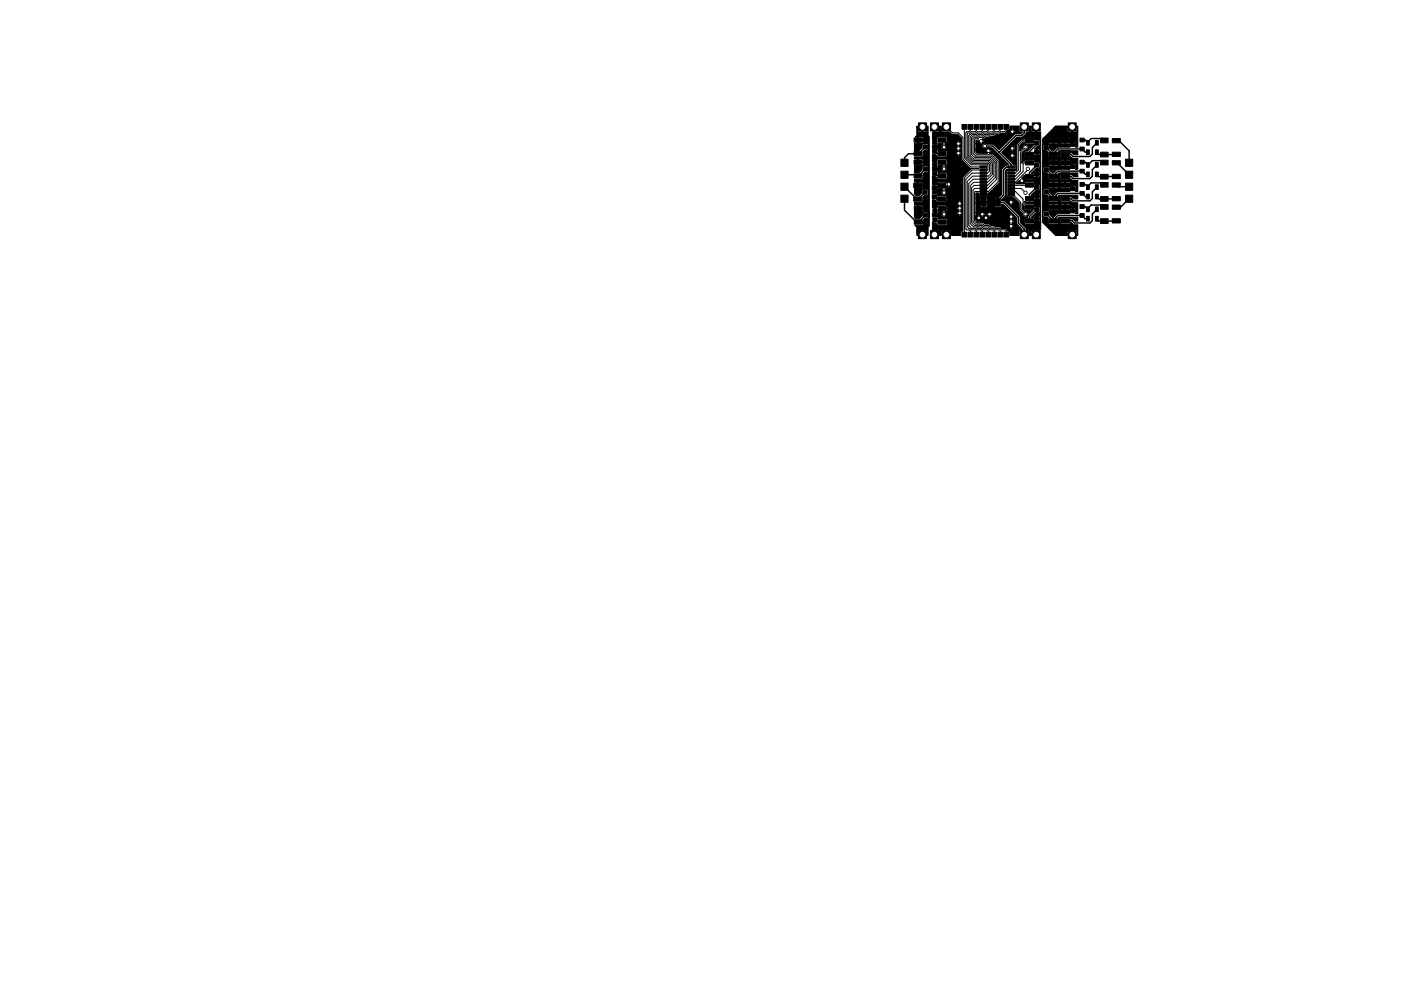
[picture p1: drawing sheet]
<svg xmlns="http://www.w3.org/2000/svg" width="297mm" height="210mm" viewBox="0 0 297 210" stroke-linecap="round" stroke-linejoin="round" font-family="sans-serif">
<g fill="#000" stroke="#000" stroke-width=".21">
<path d="M191 33.8h1.5v1.5h-1.5zM191 36.3h1.5v1.5h-1.5zM193.7 38.9h1.7v.9h-1.7zM193.8 29.3h1.7v.9h-1.7zM193.8 32.2h1.7v.9h-1.7zM193.8 34h1.7v.9h-1.7zM193.8 36.9h1.7v.9h-1.7zM194.4 26.7l.2 .2h2l.2-.2v2l.2 .3v19l-.2 .3v1.7l-.2-.2h-2l-.2 .2v-1.1h.1l.1 .8h.9v-.9l.1 .9h1l.1-.8-.2-.2h-1.8l-.3 .2v-.7l-.4-.4h1.6l.2-.2v-.9l.3-.4h.7l.1-.2v-1l-1.1-.1-.2 .2v.6l-.7 .6h-.7l-.3-.3v-1.2h.7v-.6l.2 .6h.8l.2-.2-.1-.4h-1.1v-.7l.1 .6h1v-.6l-1.8-.1v-.6h1.6l.1-.2v-.9l.4-.4h.6l.2-.2v-.9l-.2-.1h-1.1l-.1 .7-.6 .7h-.6l-.3-.4v-1.2h.6v-.6l.2 .6h.8l.1-.2v-.4h-1.1v-.7l.1 .6h1v-.5l-1.7-.1v-.7h1.7l.1-.2v-.9l.4-.4h.6l.2-.2-.1-1-1.1-.1-.2 .2v.6l-.6 .6h-1v-1.5h.6l.1-.6 .2 .6h.7l.2-.2v-.4h-1.1v-.7l.1 .6h1l-.1-.6-1.7-.1v-.4h1.7l.1-.2v-.9l.4-.4h.6l.2-.2-.1-1-1.1-.1-.2 .2v.6l-.6 .6h-1v-1.5h.6l.1-.6 .2 .6h.7l.2-.2v-.4h-1.1v-.7l.1 .6h1l-.1-.6-1.5-.1 .3-.3v-1.7h.1v.8l.2 .2 .8-.1v-.9l.2 1h.8l.2-.2-.1-.8h-2.2zM194.7 26.1h1.7v1.7h-1.7zM195.7 30.8h.9v.8h-.9zM195.7 35.5h.9v.8h-.9zM197.3 26.1h1.7v1.7h-1.7z"/>
<path d="M197.7 39.4h.9v.8h-.9zM197.7 31.7h.9v.8h-.9zM197.7 29.8h.9v.8h-.9zM197.7 36.4h.9v.8h-.9zM197.7 34.5h.9v.8h-.9zM198 26.9l1.6-.2v1.1l.1 .2h1.6l.5 .5h1.3l.8 .8v4.5l1.8 1.9h1.9l-1.6 .1-1.8 1.8v11.4l-.5 .2v.8h-2v-1.1l-.2-.2-1.9 .1v1.2l-1.6-.2 .1-1 .1 .9h.9l.1-.8-.2-.2h-1.3v-1.5h.6l.6 .6h1.7l.2-.2 .1-.9-.3-.3h-1.7l-.1-.4h-1.1v-.7h.5v-1.2l.1 1.2h.5l.1-.4h.9a.6 .6 0 0 0 0 1 .6 .6 0 0 0 .9-.3l3.1 .1-.3-.4-.4 .3h-2.4l-.1-.5h2.3l.1 .4 .5-.3 .4 .3 .1-.2-.1-.4-.4 .3-.5-.3-.1 .2h-2.3l-.1-.2 .3-.1 .1-.2h2.2v.2l.4 .3 .3-.3v-.2l-.3-.3-.4 .3h-2.2v-.5h2l.1 .4 .5-.3 .4 .3 .1-.2v-.4l-.5 .3-.5-.3-.1 .2h-2l-.1-.5h2.3v.2l.4 .3 .3-.3v-.2l-.3-.4-.4 .4-4.2-.1-.2 .2v.4h-1v-1h5.2l.1 .4 .5-.3 .4 .3 .1-.5-.1-.2-.5 .4-.4-.4-.1 .3h-5.2v-.7h.5l.6 .5 4.3-.1 .4 .3 .3-.3-.3-.2-.4 .2h-2.4v-1l-.1-.2h-1.8l-.2-.5h-.9v-.6l.4-.1v-1.1l.1 1.2 .5-.1 .1-.4h1v.4a.58 .58 0 0 0-.1 .9 .58 .58 0 0 0 .9 0 .58 .58 0 0 0-.1-.9v-.4l.2-.1v-.4l.4 .2 .4-.2-.3-.3-.4 .3-.1-.1 .4-.3 .5 .3 .1-.2v-.4l-.6 .3-.5-.4h.2l.4 .3 .3-.4-2.7 .1-.2 .1v.4h-.9v-1.8h.6l.6 .6h1.7l.2-.1v-1l-.1-.2-1.8-.1-.2-.4h-1v-.7h.4v-1.2l.2 1.2h.5l.1-.4h.9v.2a.58 .58 0 0 0-.1 .9 .58 .58 0 0 0 .9 0 .58 .58 0 0 0-.1-.9v-.2l.3-.2-.1-1.1-1.8-.1-.2 .2-.1 .4h-.9v-1.6h.6l.6 .6h1.7l.2-.1v-.3h2.1l.2 .2 .4-.2-.3-.3-.3 .3h-2.1v-.5h1.8l.2 .4 .5-.3 .3 .3 .2-.4-.2-.2-.5 .3-.3-.3-.2 .2h-1.8l-.1-.4-1.8-.1h4v.2l.3 .3 .3-.3v-.2l-.3-.3-.3 .3h-4l-.2-.4h-1v-.7h.4v-1.2l.2 1.2h.5l.1-.4h.9v.4a.58 .58 0 0 0 0 .9 .58 .58 0 0 0 .9-.3h1.9l.2 .4 .5-.3 .3 .3 .2-.2-.2-.4-.3 .3-.5-.3-.2 .2h-1.9l-.1-.5h2.3v.2l.3 .3 .3-.3v-.2l-.3-.4-.3 .4h-2.3l-.1-.5h2.1l.1 .4 .6-.3 .3 .3 .2-.5-.2-.2-.5 .4-.3-.4-.2 .3h-2l.2-.3h2.1l.3 .3 .3-.3-.2-.2-.4 .2h-2.1v-.9l-.2-.2h-1.8l-.2 .6h-.9v-1.6l.4-.1v-.9l.1 1h.8l.2-.2-.1-.8zM199.8 26.1h1.7v1.7h-1.7zM198.8 38.9h1.7v.9h-1.7zM198.9 32.2h1.7v.9h-1.7zM198.9 29.3h1.7v.9h-1.7zM198.9 36.9h1.7v.9h-1.7zM198.9 34h1.7v.9h-1.7z"/>
<path d="M204 26.4h1v1h-1zM205.2 26.4h1v1h-1zM206.5 26.4h1v1h-1zM207.8 35.2h1.4v.4h-1.4zM207.8 35.8h1.4v.5h-1.4zM207.8 36.5h1.4v.4h-1.4zM207.8 37.1h1.4v.5h-1.4zM207.8 37.8h1.4v.4h-1.4zM207.8 38.4h1.4v.5h-1.4zM207.8 39.1h1.4v.4h-1.4zM207.8 26.4h1v1h-1zM209 26.4h1.1v1h-1.1z"/>
<path d="M210.3 26.4h1v1h-1zM211.6 26.4h1v1h-1zM213.7 39.1h1.4v.4h-1.4zM213.7 38.4h1.4v.5h-1.4zM213.7 37.8h1.4v.4h-1.4zM213.7 37.1h1.4v.5h-1.4zM213.7 36.5h1.4v.4h-1.4zM213.7 35.8h1.4v.5h-1.4zM213.7 35.2h1.4v.4h-1.4zM212.9 26.4h1v1h-1zM206.9 29.8l.6-.1v.4l.1 .2 .4-.3 .4 .3 .2-.2-.1-.4-.6 .3 .5-.4-.1-.1 .3-.1 .4-.2 .7-.1 .3-.2h.8l.3-.4h.8l.3-.2 2.7 .1-.3-.4-.3 .3h-2.1l.9-.1 .4-.4h.6l.1 .5 .4-.4 .5 .3 .1-.4-.2-.2-.3 .3-.5-.3-.1 .2h-.6l.1-.1 .7-.2 .3 .4 .4-.4-.3-.1-.6 .1v-.8h2v1.2l.7 .1-.3 .3-1.3 .1-3.4 3.4-1.2-1.2h-1.4a.58 .58 0 0 0-.8 0 .58 .58 0 0 0 0 .8 .58 .58 0 0 0 .8 0h1.1l3.6 3.6-.7 .1-.8 .8-.1 5.4-.5 .6h-.7l-.2 .1-.1 1.7 .3 .3 1.1-.1 .1-.6h.3l2.9 2.9v1.3l1.2 1.2-.6 .1v1.2h-2l-.1-.9-.3-.1-.5-.5-.9-.1 2.4 .1-.3-.4-.4 .3h-1.7l-.2-.2h-.9l-.2-.3h2.8l.1 .4 .5-.3 .4 .3 .2-.2-.2-.4-.4 .3-.4-.3-.2 .2h-2.8l-.9-.1-.3-.2-.9-.1-.2-.1h5.3v.2l.4 .3 .3-.3v-.2l-.3-.3-.4 .3h-5.3l-.9-.2-.3-.2-.4-.1h6.7l.1 .4 .5-.3 .4 .3 .2-.2-.2-.4-.4 .3-.4-.3-.2 .2h-6.7l-.2-.2h2.4l-.3-.4-.3 .3h-.8l-.4-.3-.3 .3h-.3v-.5l.1 .4 .6-.3 .3 .4 .2-.3-.1-.3h.5v.4l.1 .2 .4-.4 .4 .4 .2-.2h4.4v.2l.4 .3 .3-.3v-.2l-.3-.4-.4 .4h-4.4v-.4l4.2-.1 .2 .4 .3-.3 .5 .3 .2-.2-.2-.5-.5 .4-.3-.4-.2 .3h-3.7l-.3-.4-.8 .7-.7-.7-.7 .7-.5-.3-.2 .2v-.3h.3l.3 .4 .7-.7 .8 .7 .7-.7 .5 .3 .2-.2h3.6l.4 .3 .3-.3-.2-.2-.5 .2h-3.6l-.1-.4-.6 .3-.3-.4-.2 .3 .1 .3h-.5v-.5l-.6 .3-.3-.4-.2 .3 .1 .3-.9 .1v-.7h1l.4 .3 .3-.3h.9l.3 .3 .3-.3-.2-.2-.4 .2h-.9l-.2-.2-.5 .2h-1v-2.1h1v.8l.6 .1 .1-.9v.9h.5l.2-.1v-.8h-2.4v-.9h1v.7l.6 .1v-1l.1 1h.7l-.1-1h-1.2l-.1 .2h-1v-.7h.7l.1 .3h.7l.1-.4 .1 .4h.7l.2-.2-.1-.2-2.5 .1v-.5h.7v.3h1.8v-.3l.4-.1 2.1-2.2v-4.5l-1.4-1.5-.7-.1 .1-.1-.4-.3-.3 .3 .1 .1h-2.1l-.3-.3v-.3h2.1l.1 .4 .5-.3 .4 .3 .1-.4-.1-.2-.5 .3-.4-.3-.1 .2h-2.1v-.3h2.3l.3 .3 .4-.3-.3-.2-.4 .2h-2.3v-1.2h.8l.2 .1 .5-.1-.4-.4-.3 .4h-.8zM216.3 26.1h1.7v1.7h-1.7z"/>
<path d="M212.4 32.3l.4-.4 2.1 .1-.3-.4-.3 .3h-1.5l.5-.5h.8l.1 .4 .4-.3 .5 .3 .1-.5-.2-.1-.3 .3-.5-.3-.1 .2h-.8l.3-.3h.7l.3 .3 .3-.4-1.3 .1 2-2 1.2-.1 .6-.5 .2-.5 .6-.1 .1-.9h.3l.1 1 1-.1v-.9h-1.4v-.3l1.5 .1v1.1l.8 .1v20.7l-.8 .1v1l-1.5 .2-.1-1.1h.4l.1 .8h1v-.9l-.9-.1-.2 .2h-.4l-.1-.2h-.5l-.2-.3-1.1-1.2-.1-1.4-2.5-2.5 .6 .2 .4-.2-.3-.3-.4 .3h-.3l-.5-.5h.6l.2 .5 .4-.4 .4 .4 .2-.3-.1-.4-.6 .3-.3-.3-.2 .2h-.6l-.3-.2-.6-.1h1.7l.4 .3 .3-.3-.2-.2-.5 .2h-1.7l.8-1v-5h.3l.1 5.1 .2 .1h1.1l1.3 1.3v1.6l.8 .7a.58 .58 0 0 0 .5 .7 .58 .58 0 0 0 .6-.6 .58 .58 0 0 0-.7-.5l-.6-.6v-1.1l.5 .5v.7l.1 .2h1.7l-1 1.1-.1 .5-.7 .1v1l.1 .2h1.9l.2-.5 .4-.1v-.5l.1 .6 .6-.1-.1-.5h-.7l.1-.6 .1 .5 .6-.1v-.3l-.2-.2h-1l-.2 .5h-.5l1.1-1.1 .7-.1v-1.1l-1-.1-.2-.5h-1.6l-.4-.4v-.2l.2 .1h1.8l.2-.5 .4-.1v-.5l.1 .6 .6-.1-.1-.5h-.7l.1-.6 .1 .5 .6-.1v-.3l-.2-.2h-1l-.2 .5h-.5l1.1-1.1 .7-.1v-1.1l-1-.1-.1-.4-.2-.1h-1.8l-.1 .4h-1.9l.3-.2h1.4l-.3-.4-.4 .4h-.7l.5-.5 .2 .4 .3-.4 .6 .3v-.6l-.6 .3 .4-.4-.4-.1 .6-.6v.8l.2 .1h1.8l.2-.5 .4-.1v-.5l.1 .6h.4l.2-.2-.1-.4h-.7l.1-.6 .1 .5 .6-.1v-.3l-.2-.2h-1l-.2 .5h-.4l1-1.1 .7-.1v-1.1l-1-.1-.2-.5h-1.8l-.8 .8v-2.3l.7-.6a.58 .58 0 0 0 .7-.5 .58 .58 0 0 0-.6-.6 .58 .58 0 0 0-.5 .7l-.7 .6v-1.1l.7-.8h.3v.3l.2 .1h1.7v.3l-1.2 1.3h-.6l-.1 1.1 .2 .2h1.8l.2-.5 .4-.1v-.5l.1 .6h.4l.2-.2-.1-.4h-.7l.1-.6 .1 .5h.5v-.6h-1l.6-.6 .5-.2v-.9l-.2-.2h-.9l-.2-.5h-1.8l-.2 .1v.2l-.5 .1-1 .9-.1 5.5-.2 .2-1.9-.1-.1 .4h-.3v-.3l.4-.3v.1h1.8l.1-.8-.2-.2h-.4l-.1-.4-1.2-1.2 1.4 .1-.3-.4-.3 .3h-.8l-.5-.5h1.1l.1 .4 .5-.3 .3 .3 .2-.4-.2-.2-.4 .3-.4-.3-.1 .2h-1.1l-.3-.3h1.6l.3 .3 .4-.3-.3-.2-.4 .2h-1.6zM218.9 26.1h1.7v1.7h-1.7zM217.4 32.3h1.7v.9h-1.7zM217.4 29.4h1.7v.9h-1.7zM217.4 37h1.7v.9h-1.7zM217.4 34.1h1.7v.9h-1.7zM217.4 38.8h1.7v.9h-1.7zM219.4 29.9h.9v.8h-.9zM219.4 31.8h.9v.8h-.9zM219.4 34.6h.9v.8h-.9zM219.4 36.5h.9v.8h-.9zM221.4 30.9h.9v.8h-.9z"/>
<path d="M221.4 35.6h.9v.8h-.9zM222.5 29.4h1.7v.9h-1.7zM222.5 32.3h1.7v.9h-1.7zM222.5 34.1h1.7v.9h-1.7zM222.5 37h1.7v.9h-1.7zM222.5 38.8h1.7v.9h-1.7zM225 29.4h1.7v.9h-1.7zM225 32.3h1.7v.9h-1.7zM225 34.1h1.7v.9h-1.7zM225 37h1.7v.9h-1.7zM225 38.8h1.7v.9h-1.7zM221.1 29.5l.1-.2h1.1v.5h1l.1-.6v.6h1v-.5h.4l.1 .5h.9l.1-.6v.6h1l.1-.5-.2-.1h-1.8l-.2 .1h-.4l-.2-.1h-1.7l-.2 .1h-1.1l2.3-2.3h2.8v.9l.9 .1 .2-1v1h.8l.2-.2v-.8h-4.9l.3-.3h2.5v.2h2.1l.1-.2v4.5h-.5v-.5h-1.2v.5l-2.6 .1-.9 .8h-.2l-.6-.7-.2-.7h-.9l-.3 .2v.9l.8 .1 .4 .4v1l.2 .1h1.9l-.1-1.3 .2-.1h4v.8h-.8l-1-.7h-1.7l-.2 .2v.9l.1 .2h1.8l.3-.2 .4 .3 1.1 .1v2.3h-.5v-.5h-1.2v.5l-2.6 .1-1 .8-.7-.8-.2-.6h-.9l-.3 .2v.9l.3 .1h.6l.3 .3v1l.2 .2h1.9l-.1-1.3 .2-.1h4v.8h-.8l-1-.7h-1.7l-.2 .2v.9l.1 .2h1.8l.3-.2 .4 .3 1.1 .1v2.3h-.5v-.5h-1.2v.5l-2.6 .1-1 .8-.7-.7-.2-.7h-.9l-.3 .2v.9l.3 .1h.6l.3 .3v1l.2 .2h1.9l-.1-1.3 .2-.1h4v.8h-.8l-1-.7h-1.7l-.2 .2v.9l.1 .2h1.8l.3-.2 .4 .4h1.1v2.3h-.5v-.5h-1.2v.5l-2.6 .1-1 .8-.7-.7-.2-.7h-.9l-.3 .2v.9l.3 .1h.6l.3 .3v1l.2 .2h1.9l-.1-1.3 .2-.1h4v.8h-.5l-.5-.4h-.5l-.3-.3h-1.7l-.2 .2v.9l.1 .2h1.8l.3-.3h.2l.4 .5h.9v2.3l-.1-.2-4.6 .2-1.1-1.1h3.6v.8h1v-.9l.1 .9h1v-.8l-.2-.2h-1.8l-.1 .2h-3.6l-1.6-1.7v-3.1h1.2v.4l.2 .1h.7l.1-.6 .2 .6h.7l.2-.1v-.4h.4l.1 .5h.9l.1-.6 .1 .6 1.4 .1 .1-.5v.5h.6l-.1-.5-1-.1-.1-.1-5.8 .1v-.6h1.2v.4h1v-.6l.1 .6h1v-.4h.4l.1 .4h.9v-.6l.1 .6 1.1-.1v-.3l-.2-.2h-1.8l-.2 .2h-.4l-.2-.2h-1.7l-.2 .2h-1.2v-4.1h1.2v.4l.2 .1h.7l.1-.6 .2 .6h.7l.2-.1v-.4h.4l.1 .5h.9l.1-.6 .1 .6 1.4 .1 .1-.5v.5h.6l-.1-.5-1-.1-.1-.1-5.8 .1v-.6h1.2v.4h1v-.6l.1 .6h1v-.4h.4l.1 .4h.9v-.6l.1 .6 1.1-.1v-.3l-.2-.2h-1.8l-.2 .2h-.4l-.2-.2h-1.7l-.2 .2h-1.2v-4.2h1.2v.4l.2 .2h.7l.1-.6 .2 .6h.7l.2-.2v-.4h.4l.1 .6h.9l.1-.6 .1 .6 1.4 .1 .1-.5v.5l.6-.1-.1-.4-1-.1-.1-.1h-5.8v-.6h1.2v.5h1v-.6l.1 .6h1v-.5h.4l.1 .5h.9v-.6l.1 .6 1.1-.1v-.4l-.2-.1h-1.8l-.2 .1h-.4l-.2-.1h-1.7l-.2 .1h-1.2v-4h1.2v.3l.2 .2h.7l.1-.6 .2 .6h.8l.1-.5h.4v.3l.2 .2h.8v-.6l.2 .6 1.4 .1 .1-.5v.5h.5l.1-.4-.2-.2-.5 .1-.5-.2-5.8 .1z"/>
<path d="M226.5 26.1h1.7v1.7h-1.7zM227 30.3h.9v.8h-.9zM227 35h.9v.8h-.9zM227 39.7h.9v.8h-.9zM229 31.2h.9v.8h-.9zM229 29.3h.9v.8h-.9zM229 35.9h.9v.8h-.9zM229 34h.9v.8h-.9zM229 38.7h.9v.8h-.9zM230.4 31.8h.6v1h-.6zM230.4 29.8h.6v1h-.6zM230.4 36.5h.6v1h-.6z"/>
<path d="M230.4 34.5h.6v1h-.6zM232.3 31.8h.6v1h-.6zM232.3 29.8h.6v1h-.6zM232.3 36.5h.6v1h-.6zM232.3 34.5h.6v1h-.6zM233.3 32.3h1.6v1h-1.6zM233.3 29.3h1.6v1h-1.6zM233.3 37h1.6v1h-1.6zM233.3 34h1.6v1h-1.6zM233.3 38.7h1.6v1h-1.6zM235.8 29.4h1.7v.9h-1.7zM235.8 32.3h1.7v.9h-1.7z"/>
<path d="M235.8 34.1h1.7v.9h-1.7zM235.8 37h1.7v.9h-1.7zM235.8 38.8h1.7v.9h-1.7zM238.6 33.8h1.6v1.5h-1.6zM238.6 36.3h1.6v1.5h-1.6zM191 38.9h1.5v1.5h-1.5zM191 41.4h1.5v1.5h-1.5zM193.7 41.8h1.7v.9h-1.7zM193.8 43.8h1.7v.9h-1.7zM193.8 46.7h1.7v.9h-1.7zM194.7 48.9h1.7v1.7h-1.7zM195.7 40.4h.9v.8h-.9z"/>
<path d="M195.8 45.3h.9v.8h-.9zM197.3 48.9h1.7v1.7h-1.7zM197.7 41.3h.9v.8h-.9zM197.8 46.2h.9v.8h-.9zM197.8 44.3h.9v.8h-.9zM199.8 48.9h1.7v1.7h-1.7zM198.8 41.8h1.7v.9h-1.7zM198.9 46.7h1.7v.9h-1.7zM198.9 43.8h1.7v.9h-1.7zM204 49.3h1v1h-1zM205.2 49.3h1v1h-1zM206.5 49.3h1v1h-1z"/>
<path d="M207.8 39.7h1.4v.5h-1.4zM207.8 40.4h1.4v.4h-1.4zM207.8 41h1.4v.5h-1.4zM208.1 42.1h1v1.6h-1zM207.8 49.3h1v1h-1zM209 49.3h1.1v1h-1.1zM211.1 42.1h1v1.6h-1zM210.3 49.3h1v1h-1zM211.6 49.3h1v1h-1zM213.7 41h1.4v.5h-1.4zM213.7 40.4h1.4v.4h-1.4zM213.7 39.7h1.4v.5h-1.4z"/>
<path d="M212.9 49.3h1v1h-1zM216.3 48.9h1.7v1.7h-1.7zM218.9 48.9h1.7v1.7h-1.7zM217.4 41.7h1.7v.9h-1.7zM217.4 46.4h1.7v.9h-1.7zM217.4 43.5h1.7v.9h-1.7zM219.4 39.4h.9v.8h-.9zM219.4 41.3h.9v.8h-.9zM219.4 44.1h.9v.8h-.9zM219.4 46h.9v.8h-.9zM221.4 40.3h.9v.8h-.9zM221.4 45h.9v.8h-.9z"/>
<path d="M222.5 41.7h1.7v.9h-1.7zM222.5 43.5h1.7v.9h-1.7zM222.5 46.4h1.7v.9h-1.7zM225 41.7h1.7v.9h-1.7zM225 43.5h1.7v.9h-1.7zM225 46.4h1.7v.9h-1.7zM226.5 48.9h1.7v1.7h-1.7zM227 44.4h.9v.8h-.9zM229 40.6h.9v.8h-.9zM229 45.3h.9v.8h-.9zM229 43.4h.9v.8h-.9zM230.4 41.2h.6v1h-.6z"/>
<path d="M230.4 39.2h.6v1h-.6zM230.4 45.9h.6v1h-.6zM230.4 43.9h.6v1h-.6zM232.3 41.2h.6v1h-.6zM232.3 39.2h.6v1h-.6zM232.3 45.9h.6v1h-.6zM232.3 43.9h.6v1h-.6zM233.3 41.7h1.6v1h-1.6zM233.3 46.4h1.6v1h-1.6zM233.3 43.4h1.6v1h-1.6zM235.8 41.7h1.7v.9h-1.7zM235.8 43.5h1.7v.9h-1.7z"/>
<path d="M235.8 46.4h1.7v.9h-1.7zM238.6 38.9h1.6v1.5h-1.6zM238.6 41.4h1.6v1.5h-1.6z"/>
<circle cx="200.2" cy="35.8" r=".34"/>
<circle cx="200.2" cy="31.2" r=".34"/>
<circle cx="201.2" cy="39.1" r=".34"/>
<circle cx="203.2" cy="32.5" r=".34"/>
<circle cx="203.2" cy="30.5" r=".34"/>
<circle cx="203.2" cy="31.5" r=".34"/>
<circle cx="208" cy="30" r=".34"/>
<circle cx="208.8" cy="31" r=".34"/>
<circle cx="209.5" cy="32" r=".34"/>
<circle cx="214.6" cy="27.9" r=".34"/>
<circle cx="214.6" cy="33" r=".34"/>
<circle cx="214.6" cy="31.5" r=".34"/>
<circle cx="216.7" cy="38.3" r=".34"/>
<circle cx="217.4" cy="31.2" r=".34"/>
<circle cx="217.9" cy="35.8" r=".34"/>
<circle cx="200.2" cy="40.9" r=".34"/>
<circle cx="200.2" cy="45.5" r=".34"/>
<circle cx="203.5" cy="43.2" r=".34"/>
<circle cx="203.5" cy="44.2" r=".34"/>
<circle cx="203.5" cy="45.2" r=".34"/>
<circle cx="207.5" cy="46.2" r=".34"/>
<circle cx="208.3" cy="45.5" r=".34"/>
<circle cx="209" cy="46.2" r=".34"/>
<circle cx="209.8" cy="45.5" r=".34"/>
<circle cx="214.4" cy="42.9" r=".34"/>
<circle cx="214.4" cy="47" r=".34"/>
<circle cx="214.4" cy="48" r=".34"/>
<circle cx="214.4" cy="46" r=".34"/>
<circle cx="217.4" cy="45.5" r=".34"/>
<circle cx="217.4" cy="40.9" r=".34"/>
</g>
<g fill="none" stroke="#000" stroke-width=".3">
<path d="M191.8 39.6l2.6 2.6h.3l1.4-1.4M196.2 31.2l-1.5 1.4h-2.1l-.8 .9v1M196.2 35.9l-1.5 1.4-.3-.2h-2.6M198.2 32.1l.5 .5h1M198.2 36.8l.5 .5h1M208.8 31h1.7l3.9 3.9v.5h-1l-.7 .7v5.4l-1.1 1.1v.3h1.2l3.1 3.1v1.4l1.3 1.2v1.2M217.2 26.9v1.3l-.5 .5h-1.2l-3.7 3.6M219.4 35.5l-1.1 1.1v.8M219.4 35.5h.1M219.8 30.3v.3l-1.5 1.6v.5M219.8 39.8l-1.5 1.4v1M219.8 35l-.4 .5"/>
<path d="M221.8 36l1.5 1.4v-.1l1-1h5.1l.7 .7h.6M221.8 31.3l1.5 1.4 1-1.1h5.1l.7 .7h.6M223.3 39.3h3.3l.8 .8M223.3 34.5h3.3l.8 .9M223.3 29.8h3.3l.8 .9M224 36.6h.1M229.4 29.7h.7l.6 .6v-.2l.7-.7h2.3l.4 .4M229.4 39.1h.7l.6 .6v-.2l.7-.7h2.3l.4 .4M229.4 34.4h.7l.6 .6M230.7 35h.1M232.6 32.3l.5 .5 3.6-.1M232.6 37l.5 .5 3.6-.1"/>
<path d="M232.6 35l-1 1v1.4l-.5 .5h-3.6l-.5-.5h-1.1M232.6 30.3h.1M232.6 39.7l-1 1v1.4l-.5 .5h-3.6l-.5-.4h-1.1M232.6 30.3l-1 1v1.4l-.5 .5h-3.6l-.5-.5h-1.1M234.1 34.5l-.4-.4h-2.1l-.9 .9M236.7 34.5h.2l2.5 2.6M236.7 29.8h.5l2.2 2.2v2.5M236.7 39.3l.3 .3h2.4M191.8 42.2v2.4l2.5 2.5h.5l1.4-1.4M198.1 41.7l.5 .5h1M198.2 46.6l.5 .5h1.1M219.8 44.5l-1.5 1.4v1"/>
<path d="M221.8 40.7l1.5 1.5v-.2l1-1h5.2l.8 .9 .4-.2M221.8 45.4l1.5 1.5v-.2l1-1h5.1l.6 .7h.7M223.3 44h3.3l.8 .8M224 41.3h.1M224 46h.1M229.4 43.8h.7l.6 .6v-.2l.7-.7h2.3l.4 .4M232.6 41.7l.4 .5h3.7M232.6 46.4l.3 .5h3.8M232.6 44.4l-1 1v1.4l-.5 .5h-3.3l-.5-.4h-1.4M239.4 42.2l-1.9 1.9-.8-.1"/>
</g>
<g fill="none" stroke="#000" stroke-width=".21">
<path d="M199.7 29.7l.5 .4v1.1M199.7 34.4l.5 .4v1M200 39.3h-.4l.6 .5v1.1M200.7 26.9l1.2 1.3h1.3l1 1v4.5l1.7 1.7h2.6M204.5 26.9v6.6l1.4 1.5h3.6l-.1 1.1h-3.3l-1.6 1.6v12.1M205.7 26.9v.8l-.2 .2h-.5l-.2 .2v5.3l1.3 1.3h3.4l.3 .2v1.4l-.4 .4h-3.3l-1.3 1.3v10.6l.2 .2h.5l.2 .2v.8M205.7 33l.7 .8h3.5l.8 .8v2.7l-1.3 1.4h-3l-.7 .7v8l.7 .8h.6l.3 .3h.8l.3 .3h.9l.2 .2v.8M205.7 33h.1M207 26.9v.8l-.2 .2h-.9l-.3 .3-.5 .1v4.9l1.1 1.2h3.5l.4 .4v2l-.6 .6h-3.3l-1.1 1.1v9.6l.8 .7h.9l.2 .2v.8M208.3 26.9v.8l-.3 .2h-.8l-.3 .3h-.9l-.6 .6v4.3l.9 1h3.5l.6 .6v2.3l-1 1h-3.1l-.9 1v8.8l.6 .7h.9l.3 .3h.7l.4 .3v.7M209.5 26.9v.7l-.3 .3h-.7l-.3 .3h-.9l-.3 .3h-.8l-.5 .5v4M210.8 26.9v.7l-.4 .4h-.8l-.3 .2h-.7l-.3 .3h-.9l-.3 .3h-.8l-.3 .4v3.6l.7 .6h3.3l1 1v3.3l-1.6 1.6h-2.9l-.5 .6v7.3l.6 .6h.5l.3 .4h.8l.3 .3h.9l.3 .3h.9l.2 .2v.8"/>
<path d="M212.1 26.9v.7l-.4 .3h-.8l-.3 .4h-.9l-.3 .2h-.7l-.3 .3h-.8l-.3 .4h-.7l-.3 .2v3.2l.6 .5h3.3l1.1 1.2v3.7l-1.9 2h-2.7l-.4 .3v6.7l.5 .5h.5l.3 .3h.7l.3 .4h.9l.4 .3h.8l.3 .3h.8l.3 .2v.8M213.4 26.9v.7l-.4 .3h-.8l-.3 .3h-.9l-.3 .4h-.9l-.2 .2h-.8l-.3 .4h-.8l-.3 .3h-.6l-.2 .1v2.8l.5 .4h3.2l1.3 1.4v4.4l-2 2h-2.8l-.2 .2v6l.4 .4h.4l.3 .3h.7l.3 .3h1l.3 .4h.8l.3 .3h.9l.3 .3h.8l.3 .2v.8M214.4 40h2.1l.9 .9M217.4 31.2l-1.1 1.1v4l-1 1.1h-.9M217.9 35.8v.2l-2.6 2.7h-.9M218.3 29.8h-1.5l-.9 .9v5.4l-.6 .6h-.9M218.3 34.5h-1.1l-.3 .3v1.6l-1.6 1.6h-.9M218.3 39.3h-3.9M200.2 44.2h-.4l.4 .4v.9M214.4 40.6h.9l1.6 1.7v.7l1 1h.4M214.4 41.3h.4l1.6 1.6v1.5l1 1.1"/>
</g>
<g fill="#fff" stroke="#fff" stroke-width=".21">
<circle cx="208.8" cy="31" r=".17"/>
<circle cx="217.4" cy="31.2" r=".17"/>
<circle cx="217.9" cy="35.8" r=".17"/>
<circle cx="217.4" cy="40.9" r=".17"/>
<circle cx="217.4" cy="45.5" r=".17"/>
<circle cx="200.2" cy="31.2" r=".17"/>
<circle cx="200.2" cy="35.8" r=".17"/>
<circle cx="200.2" cy="40.9" r=".17"/>
<circle cx="200.2" cy="45.5" r=".17"/>
<circle cx="207.5" cy="46.2" r=".17"/>
<circle cx="214.4" cy="48" r=".17"/>
<circle cx="214.4" cy="47" r=".17"/>
<circle cx="214.4" cy="46" r=".17"/>
<circle cx="214.4" cy="42.9" r=".17"/>
<circle cx="216.7" cy="38.3" r=".17"/>
<circle cx="214.6" cy="33" r=".17"/>
<circle cx="214.6" cy="31.5" r=".17"/>
<circle cx="214.6" cy="27.9" r=".17"/>
<circle cx="209.5" cy="32" r=".17"/>
<circle cx="208" cy="30" r=".17"/>
<circle cx="203.2" cy="30.5" r=".17"/>
<circle cx="203.2" cy="31.5" r=".17"/>
<circle cx="203.2" cy="32.5" r=".17"/>
<circle cx="201.2" cy="39.1" r=".17"/>
<circle cx="209" cy="46.2" r=".17"/>
<circle cx="209.8" cy="45.5" r=".17"/>
<circle cx="208.3" cy="45.5" r=".17"/>
<circle cx="203.5" cy="43.2" r=".17"/>
<circle cx="203.5" cy="44.2" r=".17"/>
<circle cx="200.7" cy="26.9" r=".5"/>
<circle cx="217.2" cy="26.9" r=".5"/>
<circle cx="217.2" cy="49.8" r=".5"/>
<circle cx="227.3" cy="49.8" r=".5"/>
<circle cx="227.3" cy="26.9" r=".5"/>
<circle cx="198.1" cy="26.9" r=".5"/>
<circle cx="198.1" cy="49.8" r=".5"/>
<circle cx="200.7" cy="49.8" r=".5"/>
<circle cx="195.6" cy="26.9" r=".5"/>
<circle cx="195.6" cy="49.8" r=".5"/>
<circle cx="219.7" cy="26.9" r=".5"/>
<circle cx="219.7" cy="49.8" r=".5"/>
<circle cx="192.4" cy="27.6" r="1.1"/>
<circle cx="238.8" cy="27.6" r="1.1"/>
<circle cx="238.8" cy="49.1" r="1.1"/>
<circle cx="192.4" cy="49.1" r="1.1"/>
<circle cx="203.5" cy="45.2" r=".17"/>
</g>
</svg>
